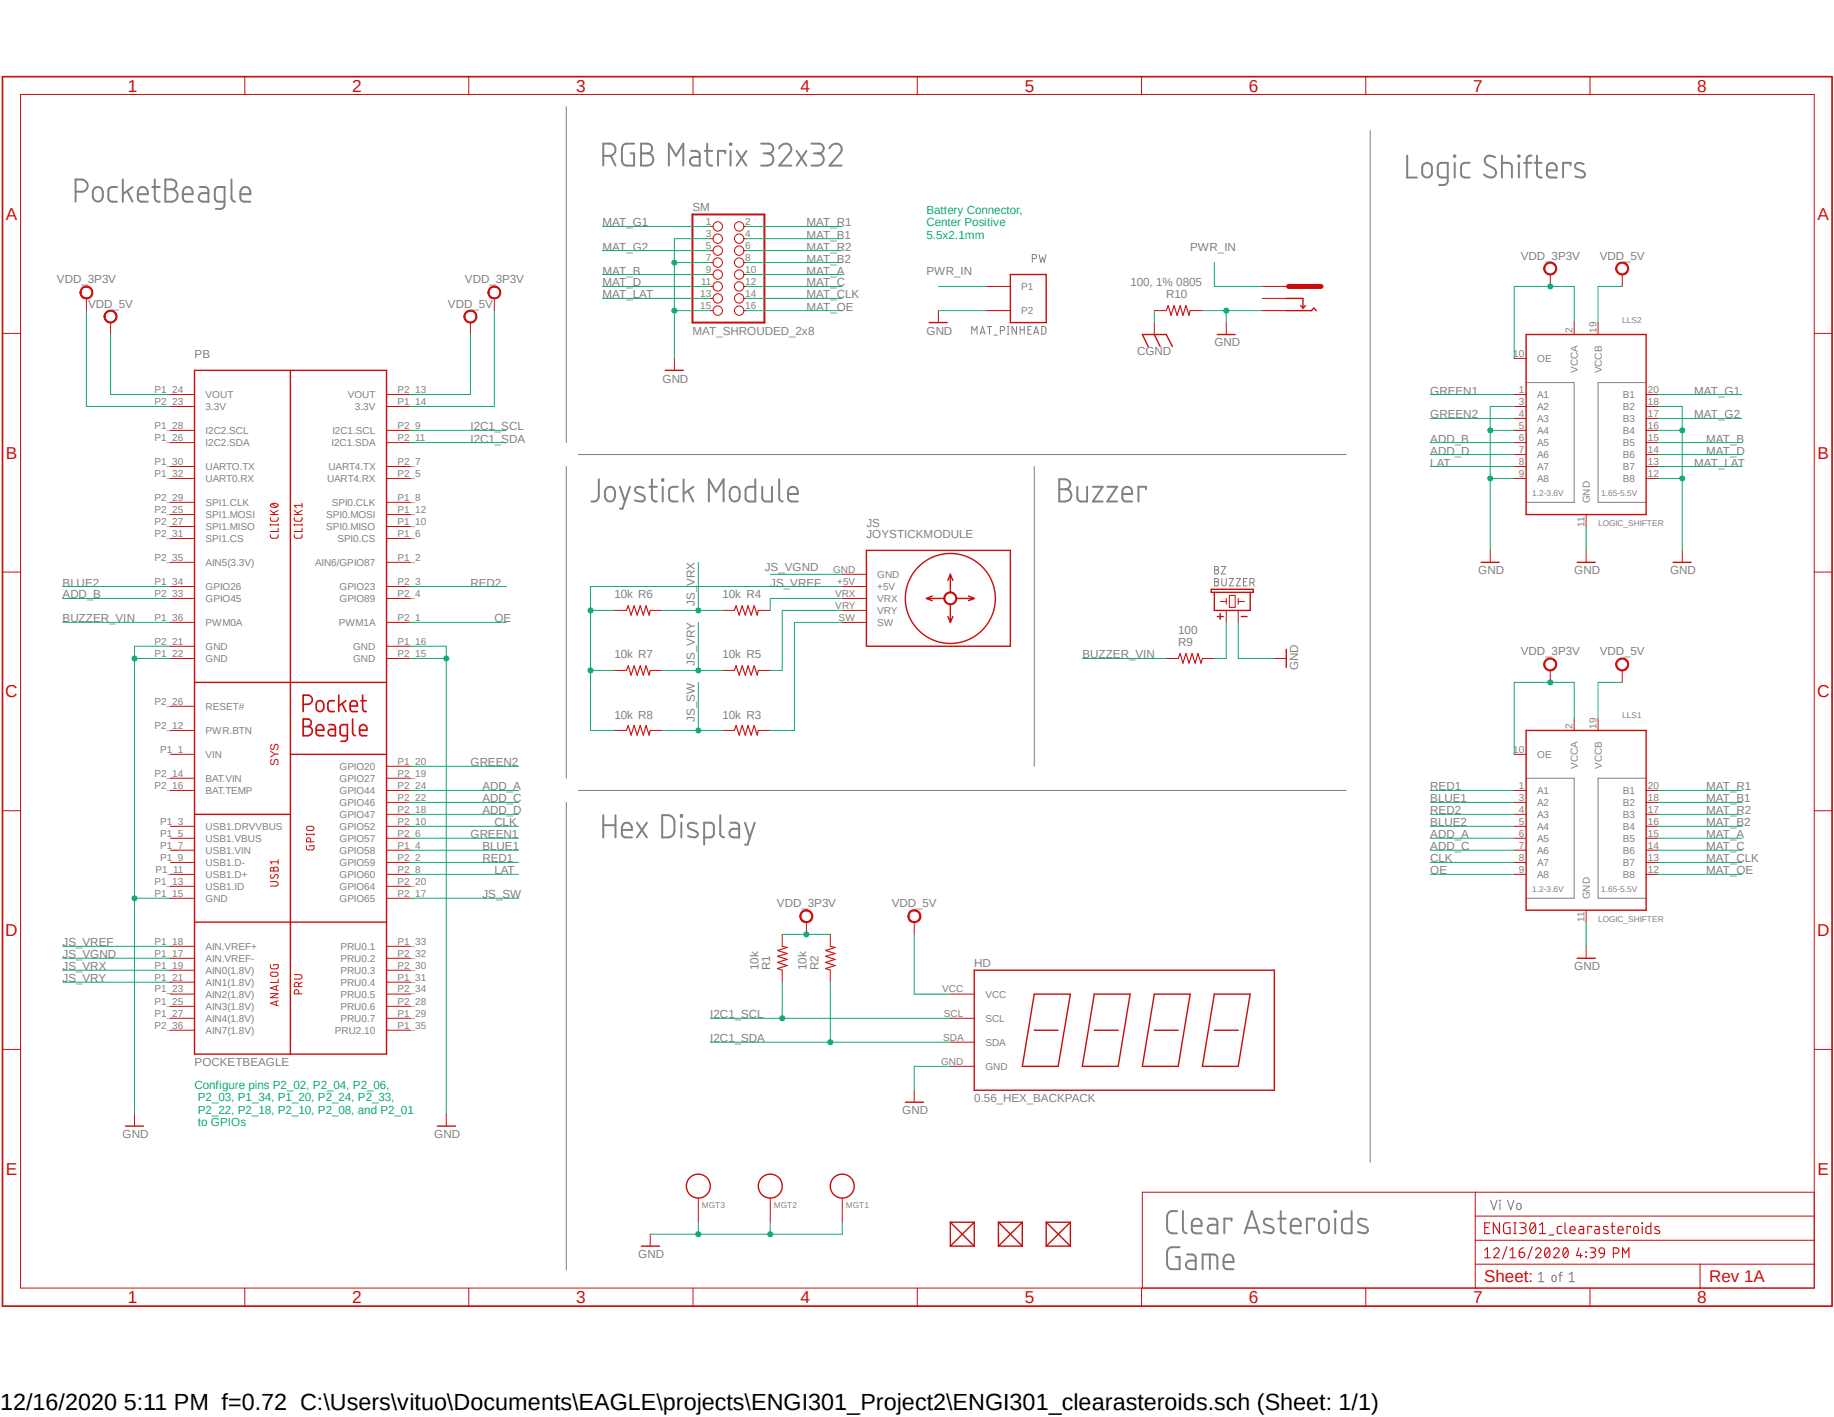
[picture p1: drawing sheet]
<svg xmlns="http://www.w3.org/2000/svg" width="279mm" height="216mm" viewBox="0 0 279 216" stroke-linecap="round" stroke-linejoin="round" font-family="sans-serif">
<defs><g id="words">
<text font-size="3.6" x="0" y="214.9">12/16/2020 5:11 PM f=0.72 C:\Users\vituo\Documents\EAGLE\projects\ENGI301_Project2\ENGI301_clearasteroids.sch (Sheet: 1/1)</text>
<g font-size="2.6" fill="#c90d0c">
<text x="19.5" y="14">1</text>
<text x="53.6" y="14">2</text>
<text x="87.8" y="14">3</text>
<text x="122" y="14">4</text>
<text x="156.1" y="14">5</text>
<text x="190.2" y="14">6</text>
<text x="224.4" y="14">7</text>
<text x="258.6" y="14">8</text>
<text x=".9" y="33.5">A</text>
<text x="276.9" y="33.5">A</text>
<text x=".9" y="69.9">B</text>
<text x="276.9" y="69.9">B</text>
<text x=".8" y="106.3">C</text>
<text x="276.8" y="106.3">C</text>
<text x=".8" y="142.7">D</text>
<text x="276.8" y="142.7">D</text>
<text x=".9" y="179">E</text>
<text x="276.9" y="179">E</text>
<text x="226.1" y="195.4">Sheet:</text>
<text x="260.4" y="195.4">Rev 1A</text>
<text x="19.5" y="198.6">1</text>
<text x="53.6" y="198.6">2</text>
<text x="87.8" y="198.6">3</text>
<text x="122" y="198.6">4</text>
<text x="156.1" y="198.6">5</text>
<text x="190.2" y="198.6">6</text>
<text x="224.4" y="198.6">7</text>
<text x="258.6" y="198.6">8</text>
</g>
<g font-size="1.8" fill="#808080">
<text x="91.8" y="34.5">MAT_G1</text>
<text x="105.5" y="32.2">SM</text>
<text x="122.9" y="34.5">MAT_R1</text>
<text x="91.8" y="38.2">MAT_G2</text>
<text x="91.8" y="41.8">MAT_B</text>
<text x="122.9" y="36.4">MAT_B1</text>
<text x="122.9" y="38.2">MAT_R2</text>
<text x="122.9" y="40">MAT_B2</text>
<text x="122.9" y="41.8">MAT_A</text>
<text x="141.1" y="41.8">PWR_IN</text>
<text x="181.3" y="38.2">PWR_IN</text>
<text x="231.7" y="39.5">VDD_3P3V</text>
<text x="243.7" y="39.5">VDD_5V</text>
<text x="8.7" y="43.2">VDD_3P3V</text>
<text x="13.4" y="46.9">VDD_5V</text>
<text x="68.2" y="46.9">VDD_5V</text>
<text x="70.8" y="43.2">VDD_3P3V</text>
<text x="91.8" y="43.6">MAT_D</text>
<text x="91.8" y="45.5">MAT_LAT</text>
<text x="122.9" y="43.6">MAT_C</text>
<text x="122.9" y="45.5">MAT_CLK</text>
<text x="122.9" y="47.3">MAT_OE</text>
<text x="172.2" y="43.6">100, 1% 0805</text>
<text x="177.7" y="45.5">R10</text>
<text x="105.5" y="51">MAT_SHROUDED_2x8</text>
<text x="141.1" y="51">GND</text>
<text x="185" y="52.8">GND</text>
<text x="29.6" y="54.6">PB</text>
<text x="100.9" y="58.3">GND</text>
<text x="173.2" y="54.1">CGND</text>
<text x="71.7" y="65.6">I2C1_SCL</text>
<text x="217.9" y="60.1">GREEN1</text>
<text x="217.9" y="63.8">GREEN2</text>
<text x="258.1" y="60.1">MAT_G1</text>
<text x="258.1" y="63.8">MAT_G2</text>
<text x="71.7" y="67.4">I2C1_SDA</text>
<text x="217.9" y="71.1">LAT</text>
<text x="217.9" y="69.3">ADD_D</text>
<text x="217.9" y="67.4">ADD_B</text>
<text x="258.1" y="71.1">MAT_LAT</text>
<text x="259.9" y="67.4">MAT_B</text>
<text x="259.9" y="69.3">MAT_D</text>
<text x="132" y="82">JOYSTICKMODULE</text>
<text x="132" y="80.2">JS</text>
<text x="9.5" y="89.4">BLUE2</text>
<text x="71.7" y="89.4">RED2</text>
<text x="116.5" y="87">JS_VGND</text>
<text x="117.3" y="89.4">JS_VREF</text>
<text x="225.2" y="87.5">GND</text>
<text x="239.8" y="87.5">GND</text>
<text x="254.4" y="87.5">GND</text>
<text x="9.5" y="94.8">BUZZER_VIN</text>
<text x="9.5" y="91.2">ADD_B</text>
<text x="75.3" y="94.8">OE</text>
<text x="93.6" y="91.2">10k R6</text>
<text x="105.8" y="92.3" transform="rotate(-90 105.8 92.3)">JS_VRX</text>
<text x="110.1" y="91.2">10k R4</text>
<text x="93.6" y="100.3">10k R7</text>
<text x="105.8" y="101.5" transform="rotate(-90 105.8 101.5)">JS_VRY</text>
<text x="110.1" y="100.3">10k R5</text>
<text x="164.9" y="100.3">BUZZER_VIN</text>
<text x="179.5" y="96.6">100</text>
<text x="179.5" y="98.5">R9</text>
<text x="231.7" y="99.9">VDD_3P3V</text>
<text x="243.7" y="99.9">VDD_5V</text>
<text x="197.8" y="102.2" transform="rotate(-90 197.8 102.2)">GND</text>
<text x="93.6" y="109.5">10k R8</text>
<text x="105.8" y="110" transform="rotate(-90 105.8 110)">JS_SW</text>
<text x="110.1" y="109.5">10k R3</text>
<text x="71.7" y="116.8">GREEN2</text>
<text x="73.5" y="124.1">ADD_D</text>
<text x="73.5" y="122.3">ADD_C</text>
<text x="73.5" y="120.4">ADD_A</text>
<text x="75.3" y="125.9">CLK</text>
<text x="217.9" y="120.4">RED1</text>
<text x="217.9" y="122.3">BLUE1</text>
<text x="217.9" y="125.9">BLUE2</text>
<text x="217.9" y="124.1">RED2</text>
<text x="259.9" y="120.4">MAT_R1</text>
<text x="259.9" y="122.3">MAT_B1</text>
<text x="259.9" y="124.1">MAT_R2</text>
<text x="259.9" y="125.9">MAT_B2</text>
<text x="71.7" y="127.7">GREEN1</text>
<text x="73.5" y="131.4">RED1</text>
<text x="73.5" y="129.5">BLUE1</text>
<text x="217.9" y="131.4">CLK</text>
<text x="217.9" y="129.5">ADD_C</text>
<text x="217.9" y="127.7">ADD_A</text>
<text x="259.9" y="127.7">MAT_A</text>
<text x="259.9" y="129.5">MAT_C</text>
<text x="259.9" y="131.4">MAT_CLK</text>
<text x="73.5" y="136.9">JS_SW</text>
<text x="75.3" y="133.2">LAT</text>
<text x="217.9" y="133.2">OE</text>
<text x="259.9" y="133.2">MAT_OE</text>
<text x="118.4" y="138.2">VDD_3P3V</text>
<text x="135.8" y="138.2">VDD_5V</text>
<text x="9.5" y="147.8">JS_VRX</text>
<text x="9.5" y="144.2">JS_VREF</text>
<text x="9.5" y="146">JS_VGND</text>
<text x="9.5" y="149.6">JS_VRY</text>
<text x="115.5" y="147.8" transform="rotate(-90 115.5 147.8)">10k</text>
<text x="117.3" y="147.8" transform="rotate(-90 117.3 147.8)">R1</text>
<text x="122.9" y="147.8" transform="rotate(-90 122.9 147.8)">10k</text>
<text x="124.7" y="147.8" transform="rotate(-90 124.7 147.8)">R2</text>
<text x="148.4" y="147.3">HD</text>
<text x="239.8" y="147.8">GND</text>
<text x="108.2" y="155.2">I2C1_SCL</text>
<text x="108.2" y="158.8">I2C1_SDA</text>
<text x="29.6" y="162.5">POCKETBEAGLE</text>
<text x="148.4" y="167.9">0.56_HEX_BACKPACK</text>
<text x="18.7" y="173.4">GND</text>
<text x="66.2" y="173.4">GND</text>
<text x="137.5" y="169.8">GND</text>
<text x="97.2" y="191.7">GND</text>
</g>
<g font-size="1.8" fill="#0dab76">
<text x="141.1" y="32.6">Battery Connector,</text>
<text x="141.1" y="34.5">Center Positive</text>
<text x="141.1" y="36.4">5.5x2.1mm</text>
<text x="29.6" y="165.9">Configure pins P2_02, P2_04, P2_06,</text>
<text x="30.1" y="167.8">P2_03, P1_34, P1_20, P2_24, P2_33,</text>
<text x="30.1" y="169.7">P2_22, P2_18, P2_10, P2_08, and P2_01</text>
<text x="30.1" y="171.6">to GPIOs</text>
</g>
<text font-size="1.8" fill="#c90d0c" x="42.4" y="116.8" transform="rotate(-90 42.4 116.8)">SYS</text>
<g font-size="1.5" fill="#808080">
<text x="107.5" y="34.2">1</text>
<text x="113.5" y="34.2">2</text>
<text x="107.5" y="36.1">3</text>
<text x="107.5" y="37.9">5</text>
<text x="107.5" y="39.8">7</text>
<text x="107.5" y="41.6">9</text>
<text x="113.5" y="36.1">4</text>
<text x="113.5" y="37.9">6</text>
<text x="113.5" y="39.8">8</text>
<text x="113.5" y="41.6">10</text>
<text x="106.7" y="45.2">13</text>
<text x="106.7" y="47.1">15</text>
<text x="106.8" y="43.4">11</text>
<text x="113.5" y="45.2">14</text>
<text x="113.5" y="47.1">16</text>
<text x="113.5" y="43.4">12</text>
<text x="155.6" y="44.2">P1</text>
<text x="155.6" y="47.9">P2</text>
<text x="239.6" y="50.7" transform="rotate(-90 239.6 50.7)">2</text>
<text x="243.2" y="50.7" transform="rotate(-90 243.2 50.7)">19</text>
<text x="23.5" y="59.9">P1_24</text>
<text x="60.5" y="59.9">P2_13</text>
<text x="230.5" y="54.4">10</text>
<text x="231.4" y="59.9">1</text>
<text x="234.2" y="55.2">OE</text>
<text x="240.4" y="56.9" transform="rotate(-90 240.4 56.9)">VCCA</text>
<text x="244" y="56.9" transform="rotate(-90 244 56.9)">VCCB</text>
<text x="251" y="59.9">20</text>
<text x="23.5" y="61.7">P2_23</text>
<text x="23.5" y="65.3">P1_28</text>
<text x="31.3" y="60.7">VOUT</text>
<text x="31.3" y="62.5">3.3V</text>
<text x="53" y="60.7">VOUT</text>
<text x="54.1" y="62.5">3.3V</text>
<text x="60.5" y="61.7">P1_14</text>
<text x="60.5" y="65.3">P2_9</text>
<text x="231.4" y="61.7">3</text>
<text x="231.4" y="63.5">4</text>
<text x="231.4" y="65.3">5</text>
<text x="234.2" y="60.7">A1</text>
<text x="234.2" y="62.5">A2</text>
<text x="234.2" y="64.3">A3</text>
<text x="247.2" y="60.7">B1</text>
<text x="247.2" y="62.5">B2</text>
<text x="247.2" y="64.3">B3</text>
<text x="251" y="61.7">18</text>
<text x="251" y="63.5">17</text>
<text x="251" y="65.3">16</text>
<text x="23.5" y="67.2">P1_26</text>
<text x="23.5" y="70.8">P1_30</text>
<text x="31.3" y="66.1">I2C2.SCL</text>
<text x="31.3" y="68">I2C2.SDA</text>
<text x="31.3" y="71.6">UARTO.TX</text>
<text x="50" y="71.6">UART4.TX</text>
<text x="50.5" y="68">I2C1.SDA</text>
<text x="50.6" y="66.1">I2C1.SCL</text>
<text x="60.5" y="67.2">P2_11</text>
<text x="60.5" y="70.8">P2_7</text>
<text x="231.4" y="67.2">6</text>
<text x="231.4" y="69">7</text>
<text x="231.4" y="70.8">8</text>
<text x="234.2" y="66.1">A4</text>
<text x="234.2" y="68">A5</text>
<text x="234.2" y="69.8">A6</text>
<text x="234.2" y="71.6">A7</text>
<text x="247.2" y="66.1">B4</text>
<text x="247.2" y="68">B5</text>
<text x="247.2" y="69.8">B6</text>
<text x="247.2" y="71.6">B7</text>
<text x="251" y="67.2">15</text>
<text x="251" y="69">14</text>
<text x="251" y="70.8">13</text>
<text x="23.5" y="72.6">P1_32</text>
<text x="23.5" y="76.3">P2_29</text>
<text x="31.3" y="73.4">UART0.RX</text>
<text x="31.3" y="77.1">SPI1.CLK</text>
<text x="49.8" y="73.4">UART4.RX</text>
<text x="50.5" y="77.1">SPI0.CLK</text>
<text x="60.5" y="72.6">P2_5</text>
<text x="60.5" y="76.3">P1_8</text>
<text x="231.4" y="72.6">9</text>
<text x="234.2" y="73.4">A8</text>
<text x="242.2" y="76.7" transform="rotate(-90 242.2 76.7)">GND</text>
<text x="247.2" y="73.4">B8</text>
<text x="251" y="72.6">12</text>
<text x="23.5" y="78.1">P2_25</text>
<text x="23.5" y="80">P2_27</text>
<text x="23.5" y="81.8">P2_31</text>
<text x="31.3" y="79">SPI1.MOSI</text>
<text x="31.3" y="80.8">SPI1.MISO</text>
<text x="31.3" y="82.6">SPI1.CS</text>
<text x="49.7" y="79">SPI0.MOSI</text>
<text x="49.7" y="80.8">SPI0.MISO</text>
<text x="51.4" y="82.6">SPI0.CS</text>
<text x="60.5" y="78.1">P1_12</text>
<text x="60.5" y="80">P1_10</text>
<text x="60.5" y="81.8">P1_6</text>
<text x="241.4" y="80.2" transform="rotate(-90 241.4 80.2)">11</text>
<text x="23.5" y="85.4">P2_35</text>
<text x="23.5" y="89.1">P1_34</text>
<text x="31.3" y="86.2">AIN5(3.3V)</text>
<text x="31.3" y="89.9">GPIO26</text>
<text x="48" y="86.2">AIN6/GPIO87</text>
<text x="51.7" y="89.9">GPIO23</text>
<text x="60.5" y="85.4">P1_2</text>
<text x="60.5" y="89.1">P2_3</text>
<text x="126.9" y="87.2">GND</text>
<text x="127.5" y="89.1">+5V</text>
<text x="133.6" y="88.1">GND</text>
<text x="133.6" y="89.9">+5V</text>
<text x="23.5" y="90.9">P2_33</text>
<text x="23.5" y="94.6">P1_36</text>
<text x="31.3" y="91.7">GPIO45</text>
<text x="31.3" y="95.4">PWM0A</text>
<text x="51.6" y="95.4">PWM1A</text>
<text x="51.7" y="91.7">GPIO89</text>
<text x="60.5" y="90.9">P2_4</text>
<text x="60.5" y="94.6">P2_1</text>
<text x="127.2" y="90.9">VRX</text>
<text x="127.3" y="92.8">VRY</text>
<text x="127.8" y="94.6">SW</text>
<text x="133.6" y="91.7">VRX</text>
<text x="133.6" y="93.6">VRY</text>
<text x="133.6" y="95.4">SW</text>
<text x="23.5" y="98.2">P2_21</text>
<text x="23.5" y="100.1">P1_22</text>
<text x="31.3" y="99">GND</text>
<text x="31.3" y="100.9">GND</text>
<text x="53.8" y="99.1">GND</text>
<text x="53.8" y="100.9">GND</text>
<text x="60.5" y="98.2">P1_16</text>
<text x="60.5" y="100.1">P2_15</text>
<text x="23.5" y="107.4">P2_26</text>
<text x="23.5" y="111">P2_12</text>
<text x="31.3" y="108.2">RESET#</text>
<text x="31.3" y="111.8">PWR.BTN</text>
<text x="239.6" y="111" transform="rotate(-90 239.6 111)">2</text>
<text x="243.2" y="111" transform="rotate(-90 243.2 111)">19</text>
<text x="23.5" y="118.3">P2_14</text>
<text x="24.4" y="114.7">P1_1</text>
<text x="31.3" y="115.5">VIN</text>
<text x="31.3" y="119.1">BAT.VIN</text>
<text x="51.7" y="119.1">GPIO27</text>
<text x="51.7" y="117.3">GPIO20</text>
<text x="60.5" y="118.3">P2_19</text>
<text x="60.5" y="116.5">P1_20</text>
<text x="230.5" y="114.7">10</text>
<text x="234.2" y="115.5">OE</text>
<text x="240.4" y="117.1" transform="rotate(-90 240.4 117.1)">VCCA</text>
<text x="244" y="117.2" transform="rotate(-90 244 117.2)">VCCB</text>
<text x="23.5" y="120.2">P2_16</text>
<text x="24.4" y="125.6">P1_3</text>
<text x="31.3" y="121">BAT.TEMP</text>
<text x="51.7" y="124.6">GPIO47</text>
<text x="51.7" y="122.8">GPIO46</text>
<text x="51.7" y="121">GPIO44</text>
<text x="60.5" y="125.6">P2_10</text>
<text x="60.5" y="123.8">P2_18</text>
<text x="60.5" y="122">P2_22</text>
<text x="60.5" y="120.2">P2_24</text>
<text x="231.4" y="120.2">1</text>
<text x="231.4" y="122">3</text>
<text x="231.4" y="123.8">4</text>
<text x="231.4" y="125.6">5</text>
<text x="234.2" y="121">A1</text>
<text x="234.2" y="122.8">A2</text>
<text x="234.2" y="124.6">A3</text>
<text x="247.2" y="121">B1</text>
<text x="247.2" y="122.8">B2</text>
<text x="247.2" y="124.6">B3</text>
<text x="251" y="120.2">20</text>
<text x="251" y="122">18</text>
<text x="251" y="123.8">17</text>
<text x="251" y="125.6">16</text>
<text x="24.4" y="127.5">P1_5</text>
<text x="24.4" y="131.1">P1_9</text>
<text x="24.4" y="129.3">P1_7</text>
<text x="31.3" y="126.4">USB1.DRVVBUS</text>
<text x="31.3" y="128.3">USB1.VBUS</text>
<text x="31.3" y="132">USB1.D-</text>
<text x="31.3" y="130.1">USB1.VIN</text>
<text x="51.7" y="132">GPIO59</text>
<text x="51.7" y="130.1">GPIO58</text>
<text x="51.7" y="128.3">GPIO57</text>
<text x="51.7" y="126.4">GPIO52</text>
<text x="60.5" y="131.1">P2_2</text>
<text x="60.5" y="129.3">P1_4</text>
<text x="60.5" y="127.5">P2_6</text>
<text x="231.4" y="127.5">6</text>
<text x="231.4" y="129.3">7</text>
<text x="231.4" y="131.1">8</text>
<text x="234.2" y="126.4">A4</text>
<text x="234.2" y="128.3">A5</text>
<text x="234.2" y="130.1">A6</text>
<text x="234.2" y="132">A7</text>
<text x="247.2" y="126.4">B4</text>
<text x="247.2" y="128.3">B5</text>
<text x="247.2" y="130.1">B6</text>
<text x="247.2" y="132">B7</text>
<text x="251" y="127.5">15</text>
<text x="251" y="129.3">14</text>
<text x="251" y="131.1">13</text>
<text x="23.5" y="134.8">P1_13</text>
<text x="23.5" y="136.6">P1_15</text>
<text x="23.7" y="133">P1_11</text>
<text x="31.3" y="133.8">USB1.D+</text>
<text x="31.3" y="135.6">USB1.ID</text>
<text x="31.3" y="137.4">GND</text>
<text x="51.7" y="137.4">GPIO65</text>
<text x="51.7" y="135.6">GPIO64</text>
<text x="51.7" y="133.8">GPIO60</text>
<text x="60.5" y="136.6">P2_17</text>
<text x="60.5" y="134.8">P2_20</text>
<text x="60.5" y="133">P2_8</text>
<text x="231.4" y="133">9</text>
<text x="234.2" y="133.8">A8</text>
<text x="242.2" y="137" transform="rotate(-90 242.2 137)">GND</text>
<text x="247.2" y="133.8">B8</text>
<text x="251" y="133">12</text>
<text x="23.5" y="143.9">P1_18</text>
<text x="60.5" y="143.9">P1_33</text>
<text x="241.4" y="140.5" transform="rotate(-90 241.4 140.5)">11</text>
<text x="23.5" y="145.8">P1_17</text>
<text x="23.5" y="147.6">P1_19</text>
<text x="23.5" y="149.4">P1_21</text>
<text x="31.3" y="144.7">AIN.VREF+</text>
<text x="31.3" y="146.6">AIN.VREF-</text>
<text x="31.3" y="148.4">AIN0(1.8V)</text>
<text x="51.9" y="144.7">PRU0.1</text>
<text x="51.9" y="146.6">PRU0.2</text>
<text x="51.9" y="148.4">PRU0.3</text>
<text x="60.5" y="145.8">P2_32</text>
<text x="60.5" y="147.6">P2_30</text>
<text x="60.5" y="149.4">P1_31</text>
<text x="23.5" y="151.2">P1_23</text>
<text x="23.5" y="153.1">P1_25</text>
<text x="23.5" y="154.9">P1_27</text>
<text x="31.3" y="152">AIN2(1.8V)</text>
<text x="31.3" y="153.9">AIN3(1.8V)</text>
<text x="31.3" y="155.7">AIN4(1.8V)</text>
<text x="31.3" y="150.2">AIN1(1.8V)</text>
<text x="51.9" y="150.2">PRU0.4</text>
<text x="51.9" y="152.1">PRU0.5</text>
<text x="51.9" y="153.9">PRU0.6</text>
<text x="51.9" y="155.7">PRU0.7</text>
<text x="60.5" y="151.2">P2_34</text>
<text x="60.5" y="153.1">P2_28</text>
<text x="60.5" y="154.9">P1_29</text>
<text x="143.6" y="151.2">VCC</text>
<text x="143.8" y="154.9">SCL</text>
<text x="150.1" y="155.7">SCL</text>
<text x="150.1" y="152">VCC</text>
<text x="23.5" y="156.7">P2_36</text>
<text x="31.3" y="157.5">AIN7(1.8V)</text>
<text x="51" y="157.5">PRU2.10</text>
<text x="60.5" y="156.7">P1_35</text>
<text x="143.7" y="158.5">SDA</text>
<text x="150.1" y="159.3">SDA</text>
<text x="143.4" y="162.2">GND</text>
<text x="150.1" y="163">GND</text>
</g>
<g font-size="1.3" fill="#808080">
<text x="247.1" y="49.1">LLS2</text>
<text x="233.4" y="75.6">1.2-3.6V</text>
<text x="243.9" y="75.6">1.65-5.5V</text>
<text x="243.5" y="80.2">LOGIC_SHIFTER</text>
<text x="247.1" y="109.5">LLS1</text>
<text x="233.4" y="136">1.2-3.6V</text>
<text x="243.9" y="136">1.65-5.5V</text>
<text x="243.5" y="140.5">LOGIC_SHIFTER</text>
<text x="106.9" y="184">MGT3</text>
<text x="117.9" y="184">MGT2</text>
<text x="128.9" y="184">MGT1</text>
</g>
</g></defs>
<path d="M0 11.4l279.4 188M279.4 11.4l-279.4 188" fill="none" stroke="#fff" stroke-width=".15"/>
<g fill="none" stroke="#808080" stroke-width=".15">
<path d="M86.3 16.3v51.1M208.7 19.9v157.2M157.3 39.4l.6-.1a.34 .34 0 0 0-.3-.5h-.3v1.2M158.3 38.8l.3 1.2 .2-.8 .3 .8 .2-1.2M148 50.9v-1.2l.5 .7 .3-.7v1.2M149.3 50.9l.4-1.2 .4 1.2M149.4 50.6h.6M150.4 49.7h.6M150.7 49.7v1.2M151.4 51.1h.5M152.4 50.4l.5-.1a.31 .31 0 0 0 .2-.3 .31 .31 0 0 0-.4-.3h-.3v1.2M153.5 49.7h.2"/>
<path d="M153.5 50.9h.2M153.6 49.7v1.2M154.9 49.7v1.2l-.7-1.2v1.2M155.4 49.7v1.2M155.4 50.2h.6M156 49.7v1.2M156.6 50.2h.4M157.1 49.7h-.5v1.2h.5M157.5 50.9l.4-1.2 .3 1.2M157.6 50.6h.6M158.7 49.7l.5 .1a.89 .89 0 0 1 .1 1l-.1 .1h-.5zM232.5 58.3h7.3v18.2h-7.3"/>
<path d="M250.8 58.3h-7.3v18.2h7.3M86.3 71.1v47.5M88.1 69.3h117M157.6 71.1v45.7M185 88.1h.4l.2 .2v.2l-.2 .1a.32 .32 0 0 1 .3 .4 .32 .32 0 0 1-.3 .3h-.4zM185 86.3h.4l.2 .2v.2l-.2 .1a.32 .32 0 0 1 .3 .3 .32 .32 0 0 1-.3 .4h-.4zM185 88.6h.4M185 86.8h.4M186.1 86.3h.6l-.6 1.2h.6M186.1 88.1v.9a.34 .34 0 0 0 .4 .3 .34 .34 0 0 0 .3-.3v-.9M187.3 88.1h.6l-.6 1.2h.6M188.3 88.1h.7l-.7 1.2h.7"/>
<path d="M189.4 88.6h.4M190 88.1h-.6v1.2h.6M190.4 88.8h.4a.32 .32 0 0 0 .3-.3 .32 .32 0 0 0-.3-.4h-.4v1.2M190.8 88.8l.3 .5M232.5 118.6h7.3v18.3h-7.3M250.8 118.6h-7.3v18.3h7.3M86.3 122.3v71.2M88.1 120.4h117"/>
</g>
<g fill="none" stroke="#808080" stroke-width=".3">
<path d="M11.5 29.2h.9a.93 .93 0 0 0 1-.9 .93 .93 0 0 0-1-1h-.9v3.4M14.4 28.7a.74 .74 0 0 1 .8-.2 .74 .74 0 0 1 .5 .7v.8a.76 .76 0 0 1-.8 .7 .76 .76 0 0 1-.8-.7v-.8zM17.8 28.5h-.7a.58 .58 0 0 0-.6 .5v1.1a.58 .58 0 0 0 .6 .6h.7M18.7 27.3v3.4M19.4 29.1l.8 1.6M20.2 28.5l-1.5 1.1M21 29.6h1.5a.79 .79 0 0 0-.5-1.1 .79 .79 0 0 0-1 .7v.9a.58 .58 0 0 0 .6 .6h.9M23.2 28.5h1.1M23.6 27.3v2.8a.61 .61 0 0 0 .7 .6M25.2 27.3h.9a.74 .74 0 0 1 .8 .8 .74 .74 0 0 1-.8 .7 .95 .95 0 0 1 1 1 .95 .95 0 0 1-1 .9h-.9zM25.2 28.8h.9M27.9 29.6h1.4a.8 .8 0 0 0-.2-1 .8 .8 0 0 0-1 .1 1.88 1.88 0 0 0-.1 1.9l.4 .1h.9"/>
<path d="M30.4 28.5h.8a.58 .58 0 0 1 .5 .5v1.7h-.8a.66 .66 0 0 1-.6-.6 .66 .66 0 0 1 .6-.7h.8M34.2 30.7h-.9a.58 .58 0 0 1-.6-.6v-1.1a.58 .58 0 0 1 .6-.5h.9v2.8l-.3 .4-1 .1M35.3 27.3v2.8a.58 .58 0 0 0 .5 .6M36.6 29.6h1.5a.79 .79 0 0 0-.5-1.1 .79 .79 0 0 0-1 .7v.9a.58 .58 0 0 0 .6 .6h.9M91.9 23.7h.9a.93 .93 0 0 0 1-.9 .93 .93 0 0 0-1-.9h-.9v3.3M93 23.7l.8 1.5M96.6 21.9h-1.1a.72 .72 0 0 0-.8 .7v1.9a.73 .73 0 0 0 .8 .7h1.1v-1.8h-.5M97.7 21.9h.9a.74 .74 0 0 1 .8 .7 .74 .74 0 0 1-.8 .8 .93 .93 0 0 1 .9 .9 .93 .93 0 0 1-.9 .9h-.9zM97.7 23.4h.9M101.9 25.2v-3.3l1.1 1.8 1.1-1.8v3.3M105.3 23h.7a.58 .58 0 0 1 .6 .5v1.7h-.9a.66 .66 0 0 1-.6-.6 .66 .66 0 0 1 .6-.7h.9M107.4 23h1.1"/>
<path d="M107.7 21.9v2.8a.61 .61 0 0 0 .8 .5M110.5 23.4v-.4h-1.1v2.2M111.2 21.9h.2v.2h-.2zM111.3 23v2.2M112.2 23l1.5 2.2M113.7 23l-1.5 2.2M116 21.9h1.1a.74 .74 0 0 1 .7 .7 .74 .74 0 0 1-.7 .8h-.8M116.9 23.4a.93 .93 0 0 1 .9 .9 .93 .93 0 0 1-.9 .9h-.9M118.7 22.6a.95 .95 0 0 1 1-.7 .95 .95 0 0 1 .9 .8l-.3 .7-1.6 1.8h1.9M121.4 23l1.5 2.2M122.9 23l-1.5 2.2M123.6 21.9h1.2a.74 .74 0 0 1 .7 .7 .74 .74 0 0 1-.7 .8h-.8"/>
<path d="M124.5 23.4a.93 .93 0 0 1 1 .9 .93 .93 0 0 1-1 .9h-.9M126.4 22.6a.94 .94 0 0 1 1.1-.7 .94 .94 0 0 1 .7 1.2l-1.8 2.1h1.8M214.4 23.7v3.4h1.5M216.9 25a.77 .77 0 0 1 .8-.1 .77 .77 0 0 1 .4 .7v.7a.74 .74 0 0 1-.7 .8 .74 .74 0 0 1-.7-.8v-1zM220.6 27.1h-1a.58 .58 0 0 1-.6-.6v-1.1a.58 .58 0 0 1 .6-.6h1v2.8l-.1 .3-.2 .2-1.1 .1M221.5 23.7h.2v.2h-.2zM221.6 24.8v2.3M223.9 24.8h-.7a.58 .58 0 0 0-.6 .6v1.1a.58 .58 0 0 0 .6 .6h.7M227.8 24a.99 .99 0 0 0-1.6 .2 .8 .8 0 0 0 .3 .9l1.1 .6a.79 .79 0 0 1 .2 1 .79 .79 0 0 1-1 .3l-.7-.4M228.8 24.8h.9a.58 .58 0 0 1 .6 .6v1.7M228.8 23.7v3.4M231.3 23.7h.2v.2h-.2z"/>
<path d="M231.4 24.8v2.3M232.2 24.8h1.1M233.3 23.7a.59 .59 0 0 0-.7 .6v2.8M233.8 24.8h1.1M234.1 23.7v2.8a.6 .6 0 0 0 .8 .6M235.7 26h1.5a.78 .78 0 0 0-.6-1.1 .78 .78 0 0 0-.9 .7v.9a.58 .58 0 0 0 .5 .6h1M239.3 25.2v-.4h-1.2v2.3M241.3 25a.77 .77 0 0 0-1.4 .4l.1 .2 1.2 .5a.48 .48 0 0 1 .3 .6 .48 .48 0 0 1-.5 .4l-1-.2M91.2 73v2.6a.87 .87 0 0 1-1.1 .8M92.4 74.4a.74 .74 0 0 1 .8-.2 .74 .74 0 0 1 .5 .7 1.25 1.25 0 0 1-.5 1.5 .76 .76 0 0 1-1-.8v-.7zM94.4 74.2l.8 2.2M96 74.2l-1.2 3.3h-.4"/>
<path d="M98 74.3a.95 .95 0 0 0-1.2 .1v.5l1.2 .6a.48 .48 0 0 1 .2 .5 .48 .48 0 0 1-.4 .4l-1.1-.2M98.9 74.2h1.2M99.3 73v2.9a.61 .61 0 0 0 .8 .5M100.9 73h.1v.2h-.1zM101 74.2v2.2M103.3 74.2h-.8a.58 .58 0 0 0-.6 .5v1.2a.58 .58 0 0 0 .6 .5h.8M104.1 73v3.4M104.8 74.8l.8 1.6M105.6 74.2l-1.5 1.1M108 76.4v-3.4l1.1 1.9 1.1-1.9v3.4M111.4 74.4a.74 .74 0 0 1 .8-.2 .74 .74 0 0 1 .5 .7 1.25 1.25 0 0 1-.5 1.5 .76 .76 0 0 1-1-.8v-.7zM115.1 73v3.4h-1a.58 .58 0 0 1-.5-.5v-1.2a.58 .58 0 0 1 .5-.5h1"/>
<path d="M116.1 74.2v1.7a.58 .58 0 0 0 .6 .5h.9v-2.2M118.7 73v2.9a.58 .58 0 0 0 .6 .5M120.1 75.3h1.4a.78 .78 0 0 0-.5-1.1 .78 .78 0 0 0-.9 .7v1a.58 .58 0 0 0 .5 .5h.9M161.4 73h.9a.76 .76 0 0 1 .8 .8 .76 .76 0 0 1-.8 .7 .93 .93 0 0 1 .9 1 .93 .93 0 0 1-.9 .9h-.9zM161.4 74.5h.9M164.1 74.2v1.7a.58 .58 0 0 0 .6 .5h.9v-2.2M166.5 74.2h1.5l-1.5 2.2h1.5M168.7 74.2h1.5l-1.5 2.2h1.5M171 75.3h1.5a.78 .78 0 0 0-.6-1.1 .78 .78 0 0 0-.9 .7v1a.58 .58 0 0 0 .5 .5h1M174.6 74.5v-.3h-1.2v2.2M91.9 124.2v3.4M91.9 125.7h1.9"/>
<path d="M93.8 124.2v3.4M94.7 126.4h1.6a.79 .79 0 0 0-.6-1 .79 .79 0 0 0-1 .7v.9a.58 .58 0 0 0 .6 .6h1M97 125.3l1.6 2.3M98.6 125.3l-1.6 2.3M100.9 124.2h.9a1.03 1.03 0 0 1 .9 .9v1.6a1.03 1.03 0 0 1-.9 .9h-.9zM103.7 124.2h.2v.2h-.2zM103.8 125.3v2.3M106.1 125.5a1.02 1.02 0 0 0-1.3 .1l.1 .5 1.3 .7 .1 .2v.3a1.06 1.06 0 0 1-1.5 .1M107.3 127.6h.9a.58 .58 0 0 0 .6-.6v-1.1a.58 .58 0 0 0-.6-.6h-.9v3.4M109.7 124.2v2.8a.58 .58 0 0 0 .6 .6M111.3 125.3h.8a.58 .58 0 0 1 .5 .6v1.7h-.8a.66 .66 0 0 1-.7-.7 .66 .66 0 0 1 .7-.6h.8M113.5 125.3l.7 2.3"/>
<path d="M115 125.3l-1.1 3.4h-.4M179.3 184.5h-.7a.8 .8 0 0 0-.8 .8v1.9a.9 .9 0 0 0 .8 .7h.7M179.7 190h-1.1a.8 .8 0 0 0-.8 .8v1.8a.8 .8 0 0 0 .8 .8h1.1v-1.9h-.6M180.2 184.5v2.8a.58 .58 0 0 0 .6 .6M180.8 191.1h.8a.58 .58 0 0 1 .6 .6v1.7h-.9a.66 .66 0 0 1-.6-.7 .66 .66 0 0 1 .6-.6h.9M181.6 186.8h1.4a.78 .78 0 0 0-.5-1.1 .78 .78 0 0 0-.9 .7v.9a.58 .58 0 0 0 .5 .6h.9M183.2 193.4v-2.3h1.7a.58 .58 0 0 1 .6 .6v1.7M184.1 185.7h.8a.52 .52 0 0 1 .6 .5v1.7h-.9a.66 .66 0 0 1-.6-.6 .66 .66 0 0 1 .6-.7h.9M184.3 191.1v2.3M186.4 192.3h1.5a.81 .81 0 0 0-.2-1 .81 .81 0 0 0-1.1 0 1.75 1.75 0 0 0 0 1.9l.4 .2h.9M187.6 186v-.3h-1.1v2.2M189.6 187.9l1.1-3.4 1.2 3.4"/>
<path d="M189.9 187.1h1.7M193.8 185.8a.95 .95 0 0 0-1.2 .1v.5l1.2 .5 .2 .2 .1 .3-.1 .2-.5 .3-1-.2M194.7 185.7h1.2M195.1 184.5v2.8a.61 .61 0 0 0 .8 .6M196.6 186.8h1.6a.79 .79 0 0 0-.6-1.1 .79 .79 0 0 0-1 .7v.9a.58 .58 0 0 0 .6 .6h1M200.2 186v-.3h-1.1v2.2M201.2 185.9a.74 .74 0 0 1 .8-.2 .74 .74 0 0 1 .4 .7v.8a.74 .74 0 0 1-.7 .7 .74 .74 0 0 1-.7-.7v-1.1zM203.3 184.5h.2v.2h-.2zM203.4 185.7v2.2M205.9 184.5v3.4h-.9a.58 .58 0 0 1-.6-.6v-1.1a.51 .51 0 0 1 .6-.5h.9M208.2 185.8a.95 .95 0 0 0-1.3 .1l.1 .5 1.1 .5 .2 .2 .1 .3v.2l-.5 .3-1-.2"/>
</g>
<path d="M227.1 182.9l.5 1.4 .4-1.4M228.5 182.9l.1 .1zM228.5 183.3v1M229.7 182.9l.5 1.4 .4-1.4M231.1 183.5a.34 .34 0 0 1 .4-.1 .34 .34 0 0 1 .2 .3v.3a.34 .34 0 0 1-.3 .3 .34 .34 0 0 1-.3-.3zM234.4 194.2l.4-.4v1.5M234.4 195.3h.8M236.5 194.5a.31 .31 0 0 1 .3-.2 .31 .31 0 0 1 .3 .3v.4a.32 .32 0 0 1-.4 .3 .32 .32 0 0 1-.3-.3zM237.5 194.3h.5M238 193.8l-.2 .1-.1 .2v1.2M239.1 195.3h.8M239.1 194.2l.4-.4v1.5" fill="none" stroke="#808080" stroke-width=".17"/>
<g fill="none" stroke="#c90d0c" stroke-width=".15">
<path d="M3.1 14.4h273.3v181.9h-273.3zM37.3 11.7v2.7M71.4 11.7v2.7M105.6 11.7v2.7M139.7 11.7v2.7M173.9 11.7v2.7M208.1 11.7v2.7M242.2 11.7v2.7M.4 50.8h2.7M102.7 54.6v1.8M192.3 43.6h3.7M192.3 47.3h3.7"/>
<path d="M192.3 45.5h3.7M230.7 54.6h1.8M239.8 49.1v1.9M243.5 49.1v1.9M276.4 50.8h2.7M230.7 60.1h1.8M230.7 61.9h1.8M230.7 63.8h1.8M230.7 65.6h1.8M230.7 67.4h1.8M230.7 69.3h1.8M230.7 71.1h1.8"/>
<path d="M230.7 72.9h1.8M241.6 78.4v1.8M250.8 60.1h1.8M250.8 61.9h1.8M250.8 63.8h1.8M250.8 65.6h1.8M250.8 67.4h1.8M250.8 69.3h1.8M250.8 71.1h1.8M250.8 72.9h1.8M.4 87.2h2.7M185.9 91.7h.9"/>
<path d="M186.8 91.2v.9M186.8 93v1.8M187.3 90.7h.9v1.8h-.9zM188.6 91.7h1M188.6 91.2v.9M188.6 93v1.8M241.6 83.9v1.8M276.4 87.2h2.7M.4 123.5h2.7M276.4 123.5h2.7M.4 159.9h2.7M144.8 158.8h3.6"/>
<path d="M144.8 155.2h3.6M144.8 151.5h3.6M276.4 159.9h2.7M144.8 162.5h3.6M37.3 196.3v2.7M71.4 196.3v2.7M105.6 196.3v2.7M139.7 196.3v2.7M173.9 196.3v2.7M208.1 196.3v2.7M224.7 192.6h51.7M224.7 181.7v14.6"/>
<path d="M224.7 189h51.7M224.7 185.3h51.7M242.2 196.3v2.7M259 192.6v3.7M276.4 181.7h-102.4v14.6"/>
</g>
<path d="M.4 11.7h278.7v187.3h-278.7z" fill="none" stroke="#c90d0c" stroke-width=".25"/>
<g fill="none" stroke="#c90d0c" stroke-width=".17">
<path d="M226.2 187h.5M226.2 190.5l.4-.4v1.5M226.2 191.6h.8M226.9 186.3h-.7v1.7h.7M227.5 190.5a.42 .42 0 0 1 .6-.4 .42 .42 0 0 1 .2 .7l-.8 .8h.9M228.4 186.3v1.7l-.9-1.7v1.7M229.6 189.9l-.7 1.9M230 186.3l-.7 .1-.2 .2v1l.2 .3 .7 .1v-1h-.3M230 191.6h.9M230 190.5l.5-.4v1.5M230.6 188h.4M230.6 186.3h.4"/>
<path d="M230.8 186.3v1.7M231.4 190.8h.5a.42 .42 0 0 1 .4 .5 .42 .42 0 0 1-.5 .3 .42 .42 0 0 1-.4-.4zM231.5 186.3l.8 .1 .2 .2-.2 .4h-.6M232 187a.47 .47 0 0 1 .5 .5 .47 .47 0 0 1-.5 .5h-.5M232.1 190.1a.73 .73 0 0 0-.7 .7M233.3 186.4l.2-.1a.65 .65 0 0 1 .5 .8 .66 .66 0 0 1-.5 .9 .66 .66 0 0 1-.5-.9zM233.4 189.9l-.7 1.9M233.9 186.6l-.8 1M233.9 190.5a.42 .42 0 0 1 .6-.4 .42 .42 0 0 1 .2 .7l-.8 .8h.9M234.5 188h1M234.5 186.6l.5-.3v1.7M235.5 190.2l.2-.1a.79 .79 0 0 1 .4 1.1l-.2 .4h-.2a.96 .96 0 0 1-.2-1.4z"/>
<path d="M236 188.2h.7M236.1 190.5l-.7 .8M236.7 190.5a.42 .42 0 0 1 .6-.4 .42 .42 0 0 1 .1 .7l-.7 .8h.8M237.9 186.9h-.5l-.2 .2 .1 .7 .6 .2M238.3 190.2l.2-.1a.9 .9 0 0 1 0 1.5 1 1 0 0 1-.2-1.4zM238.4 186.3v1.4l.3 .3M238.8 190.5l-.6 .8M239.2 187.4h.7a.4 .4 0 0 0-.2-.5 .4 .4 0 0 0-.5 .3v.6l.3 .2h.4M240.5 190.1l-.3 1.2h.8M240.6 186.9h.5l.2 .2v.9h-.5a.32 .32 0 0 1-.3-.4 .32 .32 0 0 1 .3-.3h.5M240.8 191v.6M241.6 190.8h.1z"/>
<path d="M241.6 191.4l.1 .1zM242.2 190.1h.5a.34 .34 0 0 1 .4 .4 .34 .34 0 0 1-.4 .3h-.3M242.5 187v-.1h-.6v1.1M242.7 190.8a.42 .42 0 0 1 .4 .4 .42 .42 0 0 1-.4 .4h-.5M243 186.9l.6 .1v1h-.4a.32 .32 0 0 1-.3-.4 .32 .32 0 0 1 .3-.3h.4M243.8 190.2a.42 .42 0 0 1 .6 .3v.5l-.6-.1a.47 .47 0 0 1 0-.7zM244.4 191a.65 .65 0 0 1-.6 .6M244.9 186.9a.42 .42 0 0 0-.6 .1v.2l.6 .3 .1 .3a.56 .56 0 0 1-.7 .1M245.4 186.9h.6M245.6 186.3v1.4l.1 .1 .3 .2M245.8 191h.4a.42 .42 0 0 0 .4-.5 .42 .42 0 0 0-.4-.4h-.4v1.5M246.5 187.4h.8a.41 .41 0 0 0-.2-.5 .41 .41 0 0 0-.6 .1v.8l.3 .2h.5"/>
<path d="M247.2 191.6v-1.5l.4 .9 .6-.9v1.5M248.4 187v-.1h-.5v1.1M248.9 187a.37 .37 0 0 1 .4-.1 .37 .37 0 0 1 .3 .3v.6a.37 .37 0 0 1-.5 .1 .37 .37 0 0 1-.2-.3zM250.1 186.3l.1 .1zM250.2 186.9v1.1M251.5 186.3v1.7l-.6-.1-.2-.2 .1-.7 .2-.1h.5M252.8 186.9a.48 .48 0 0 0-.7 .1l.2 .3 .4 .2 .2 .3a.52 .52 0 0 1-.8 .1"/>
</g>
<g fill="none" stroke="#c90d0c" stroke-width=".21">
<path d="M101.3 56.4h2.8M196 45.5h2.5v1.4M196 47.3h3.8l.4-.4 .3 .4M198.2 46.6l.3 .3M198.9 46.6l-.4 .3M232.5 51h18.3v27.4h-18.3zM184.5 89.8h6.4v.5h-6.4zM185 90.3v2.7h5.5v-2.7M185.5 93.9h.9M185.9 93.5v.9M189.1 93.9h.9M240.3 85.7h2.7"/>
<path d="M148.4 147.8h45.7v18.3h-45.7zM157.6 151.5h5.5l-1.9 11h-5.5zM157.6 157h3.6M166.7 151.5h5.5l-1.9 11h-5.4zM166.7 157h3.6M175.9 151.5h5.4l-1.8 11h-5.5zM175.9 157h3.6M185 151.5h5.5l-1.9 11h-5.4zM185 157h3.6"/>
</g>
<path d="M196.3 43.6h5" fill="none" stroke="#c90d0c" stroke-width=".76"/>
<path d="M246.5 40.2a1 1 0 0 1 1.5 .3 1 1 0 0 1-.6 1.4 1 1 0 0 1-1.3-1h.2a.82 .82 0 0 1 1-.8 .82 .82 0 0 1 .5 1.1 .82 .82 0 0 1-1.2 .3l-.3-.6h-.2l.1-.4z" fill-rule="evenodd" fill="#c90d0c"/>
<path d="M246.5 40.2a1 1 0 0 1 1.5 .3 1 1 0 0 1-.6 1.4 1 1 0 0 1-1.3-1h.2a.82 .82 0 0 1 1-.8 .82 .82 0 0 1 .5 1.1 .82 .82 0 0 1-1.2 .3l-.3-.6h-.2l.1-.4zM247.1 41.8v1.8" fill="none" stroke="#c90d0c" stroke-width=".15"/>
<path d="M235.5 40.2a1 1 0 0 1 1.6 .3 1 1 0 0 1-.7 1.4 1 1 0 0 1-1.2-1h.1a.82 .82 0 0 1 1-.8 .82 .82 0 0 1 .6 1.1 .82 .82 0 0 1-1.3 .3l-.3-.6h-.1v-.4z" fill-rule="evenodd" fill="#c90d0c"/>
<g fill="none" stroke="#c90d0c" stroke-width=".15">
<path d="M235.5 40.2a1 1 0 0 1 1.6 .3 1 1 0 0 1-.7 1.4 1 1 0 0 1-1.2-1h.1a.82 .82 0 0 1 1-.8 .82 .82 0 0 1 .6 1.1 .82 .82 0 0 1-1.3 .3l-.3-.6h-.1v-.4zM236.2 41.8v1.8M230.7 114.9h1.8M239.8 109.5v1.8M243.5 109.5v1.8M230.7 120.4h1.8M230.7 122.3h1.8M230.7 124.1h1.8M230.7 125.9h1.8M230.7 127.7h1.8M230.7 129.5h1.8M230.7 131.4h1.8"/>
<path d="M230.7 133.2h1.8M241.6 138.7v1.8M250.8 120.4h1.8M250.8 122.3h1.8M250.8 124.1h1.8M250.8 125.9h1.8M250.8 127.7h1.8M250.8 129.5h1.8M250.8 131.4h1.8M250.8 133.2h1.8M241.6 144.2v1.8"/>
</g>
<path d="M232.5 111.3h18.3v27.4h-18.3zM240.3 146h2.7" fill="none" stroke="#c90d0c" stroke-width=".21"/>
<path d="M246.5 100.5a1 1 0 0 1 1.5 .3 1 1 0 0 1-.7 1.4 1 1 0 0 1-1.2-1h.2a.83 .83 0 0 1 1.1-.8 .83 .83 0 0 1 .3 1.3 .83 .83 0 0 1-1.3-.1l-.1-.4h-.2l.1-.4z" fill-rule="evenodd" fill="#c90d0c"/>
<path d="M246.5 100.5a1 1 0 0 1 1.5 .3 1 1 0 0 1-.7 1.4 1 1 0 0 1-1.2-1h.2a.83 .83 0 0 1 1.1-.8 .83 .83 0 0 1 .3 1.3 .83 .83 0 0 1-1.3-.1l-.1-.4h-.2l.1-.4zM247.1 102.2v1.8" fill="none" stroke="#c90d0c" stroke-width=".15"/>
<path d="M235.5 100.5a1 1 0 0 1 1.6 .3 1 1 0 0 1-.7 1.4 1 1 0 0 1-1.2-1h.1a.83 .83 0 0 1 1.1-.8 .83 .83 0 0 1 .4 1.3 .83 .83 0 0 1-1.4-.1l-.1-.4h-.1v-.4z" fill-rule="evenodd" fill="#c90d0c"/>
<path d="M194.1 100.3h1.9M235.5 100.5a1 1 0 0 1 1.6 .3 1 1 0 0 1-.7 1.4 1 1 0 0 1-1.2-1h.1a.83 .83 0 0 1 1.1-.8 .83 .83 0 0 1 .4 1.3 .83 .83 0 0 1-1.4-.1l-.1-.4h-.1v-.4zM236.2 102.2v1.8M139.3 166.1v1.8" fill="none" stroke="#c90d0c" stroke-width=".15"/>
<path d="M196 98.9v2.8M137.9 167.9h2.8" fill="none" stroke="#c90d0c" stroke-width=".21"/>
<path d="M122.2 138.9a1.01 1.01 0 0 1 1.5 .2 1.01 1.01 0 0 1-.6 1.5 1.01 1.01 0 0 1-1.3-1h.2a.83 .83 0 0 1 1.1-.8 .83 .83 0 0 1 .4 1.3 .83 .83 0 0 1-1.4-.1l-.1-.4h-.2l.1-.4z" fill-rule="evenodd" fill="#c90d0c"/>
<path d="M122.2 138.9a1.01 1.01 0 0 1 1.5 .2 1.01 1.01 0 0 1-.6 1.5 1.01 1.01 0 0 1-1.3-1h.2a.83 .83 0 0 1 1.1-.8 .83 .83 0 0 1 .4 1.3 .83 .83 0 0 1-1.4-.1l-.1-.4h-.2l.1-.4zM122.9 140.5v1.9" fill="none" stroke="#c90d0c" stroke-width=".15"/>
<path d="M138.6 138.9a1.01 1.01 0 0 1 1.6 .2 1.01 1.01 0 0 1-.6 1.4 1.01 1.01 0 0 1-1.3-.9h.2a.81 .81 0 0 1 1.1-.8 .81 .81 0 0 1 .3 1.3 .81 .81 0 0 1-1.3-.1l-.1-.4h-.2z" fill-rule="evenodd" fill="#c90d0c"/>
<g fill="none" stroke="#c90d0c" stroke-width=".15">
<path d="M175.9 47.3h1.8M175.9 49.1v1.9M181.3 47.3h1.9M186.8 49.1v1.9M93.6 93h1.8M99.1 93h1.8M110.1 93h1.8M115.5 93h1.8M128.3 93h3.7M128.3 87.5h3.7M128.3 89.4h3.7M128.3 91.2h3.7"/>
<path d="M128.3 94.8h3.7M227 83.9v1.8M256.3 83.9v1.8M93.6 111.3h1.8M93.6 102.2h1.8M99.1 111.3h1.8M99.1 102.2h1.8M110.1 111.3h1.8M110.1 102.2h1.8M115.5 111.3h1.8M115.5 102.2h1.8M177.7 100.3h1.8"/>
<path d="M183.2 100.3h1.8M138.6 138.9a1.01 1.01 0 0 1 1.6 .2 1.01 1.01 0 0 1-.6 1.4 1.01 1.01 0 0 1-1.3-.9h.2a.81 .81 0 0 1 1.1-.8 .81 .81 0 0 1 .3 1.3 .81 .81 0 0 1-1.3-.1l-.1-.4h-.2zM119.2 142.4v1.8M119.2 147.8v1.8M126.5 142.4v1.8M126.5 147.8v1.8M139.3 140.5v1.9"/>
</g>
<path d="M177.7 47.3l.3-.7 .4 1.4 .5-1.4 .4 1.4 .5-1.4 .4 1.4 .5-1.4 .4 1.4 .2-.7M95.4 93l.3-.7 .4 1.4 .5-1.4 .5 1.4 .4-1.4 .5 1.4 .4-1.4 .5 1.4 .2-.7M111.9 93l.2-.7 .5 1.4 .5-1.4 .4 1.4 .5-1.4 .4 1.4 .5-1.4 .5 1.4 .1-.7M95.4 102.2l.3-.8 .4 1.5 .5-1.5 .5 1.5 .4-1.5 .5 1.5 .4-1.5 .5 1.5 .2-.7M95.4 111.3l.3-.8 .4 1.5 .5-1.5 .5 1.5 .4-1.5 .5 1.5 .4-1.5 .5 1.5 .2-.7M111.9 111.3l.2-.8 .5 1.5 .5-1.5 .4 1.5 .5-1.5 .4 1.5 .5-1.5 .5 1.5 .1-.7M111.9 102.2l.2-.8 .5 1.5 .5-1.5 .4 1.5 .5-1.5 .4 1.5 .5-1.5 .5 1.5 .1-.7M179.5 100.3l.3-.7 .4 1.4 .5-1.4 .4 1.4 .5-1.4 .5 1.4 .4-1.4 .5 1.4 .2-.7M119.2 144.2l.7 .2-1.5 .4 1.5 .5-1.5 .4 1.5 .5-1.5 .4 1.5 .5-1.5 .5 .8 .2M126.5 144.2l.7 .2-1.4 .4 1.4 .5-1.4 .4 1.4 .5-1.4 .4 1.4 .5-1.4 .5 .7 .2" fill="none" stroke="#c90d0c" stroke-width=".17"/>
<g fill="none" stroke="#c90d0c" stroke-width=".21">
<path d="M174.9 52.8l-.9-1.8h3.7l.9 1.8M175.9 51l.8 1.8M185.5 51h2.7M132 83.9h21.9v14.6h-21.9zM225.6 85.7h2.8M254.9 85.7h2.7"/>
<circle cx="144.8" cy="91.2" r="6.9"/>
</g>
<path d="M144.1 90.4a1.01 1.01 0 0 1 1.6 .3 1.01 1.01 0 0 1-.7 1.5 1.01 1.01 0 0 1-1.2-1h.1a.83 .83 0 0 1 1.1-.8 .83 .83 0 0 1 .4 1.3 .83 .83 0 0 1-1.4-.2l-.1-.3h-.1v-.4z" fill-rule="evenodd" fill="#c90d0c"/>
<g fill="none" stroke="#c90d0c" stroke-width=".15">
<path d="M108.2 34.5h.4M108.2 36.4h.4M108.2 38.2h.4M113.3 34.5h.4M113.3 36.4h.4M113.3 38.2h.4M108.2 40h.4M108.2 41.8h.4M108.2 43.6h.4M108.2 45.5h.4M108.2 47.3h.4M113.3 40h.4"/>
<path d="M113.3 41.8h.4M113.3 43.6h.4M113.3 45.5h.4M113.3 47.3h.4M143 47.3v1.8M150.2 43.6h3.7M150.2 47.3h3.7M144.1 90.4a1.01 1.01 0 0 1 1.6 .3 1.01 1.01 0 0 1-.7 1.5 1.01 1.01 0 0 1-1.2-1h.1a.83 .83 0 0 1 1.1-.8 .83 .83 0 0 1 .4 1.3 .83 .83 0 0 1-1.4-.2l-.1-.3h-.1v-.4zM20.5 169.8v1.8M68 169.8v1.8M99.1 188v1.9M106.4 182.5v3.7"/>
<path d="M117.3 182.5v3.7M128.3 182.5v3.7"/>
<circle cx="109.4" cy="36.4" r=".72"/>
<circle cx="109.4" cy="34.5" r=".72"/>
<circle cx="109.4" cy="38.2" r=".72"/>
<circle cx="112.6" cy="36.4" r=".72"/>
<circle cx="112.6" cy="34.5" r=".72"/>
<circle cx="112.6" cy="38.2" r=".72"/>
<circle cx="109.4" cy="40" r=".72"/>
<circle cx="109.4" cy="43.6" r=".72"/>
<circle cx="109.4" cy="41.8" r=".72"/>
<circle cx="109.4" cy="47.3" r=".72"/>
<circle cx="109.4" cy="45.5" r=".72"/>
<circle cx="112.6" cy="41.8" r=".72"/>
<circle cx="112.6" cy="43.6" r=".72"/>
<circle cx="112.6" cy="40" r=".72"/>
<circle cx="112.6" cy="47.3" r=".72"/>
<circle cx="112.6" cy="45.5" r=".72"/>
</g>
<g fill="none" stroke="#c90d0c" stroke-width=".21">
<path d="M141.6 49.1h2.7M153.9 41.8h5.5v7.3h-5.5zM141.1 91.2h2.7M141.1 91.2l.9 .3M142 90.8l-.9 .4M144.4 93.9l.4 .9M144.8 87.5v2.8M144.8 92.1v2.7M144.8 87.5l-.4 .9M144.8 87.5l.4 .9M145.2 93.9l-.4 .9M145.7 91.2h2.7"/>
<path d="M147.5 90.8l.9 .4M148.4 91.2l-.9 .3M19.1 171.6h2.7M66.6 171.6h2.8M97.7 189.9h2.8M144.8 186.2v3.7M144.8 186.2h3.6M144.8 189.9h3.6M144.8 186.2l3.6 3.7M148.4 186.2l-3.6 3.7M148.4 186.2v3.7M152.1 186.2h3.6"/>
<path d="M152.1 189.9h3.6M152.1 186.2l3.6 3.7M152.1 186.2v3.7M155.7 186.2l-3.6 3.7M155.7 186.2v3.7M159.4 186.2l3.7 3.7M159.4 186.2h3.7M159.4 189.9h3.7M159.4 186.2v3.7M163.1 186.2l-3.7 3.7M163.1 186.2v3.7"/>
<circle cx="106.4" cy="180.7" r="1.82"/>
<circle cx="117.3" cy="180.7" r="1.82"/>
<circle cx="128.3" cy="180.7" r="1.82"/>
</g>
<path d="M105.5 32.7h11v16.4h-11z" fill="none" stroke="#c90d0c" stroke-width=".3"/>
<path d="M74.6 43.8a1.01 1.01 0 0 1 1.6 .3 1.01 1.01 0 0 1-.7 1.4 1.01 1.01 0 0 1-1.2-.9h.2a.83 .83 0 0 1 1-.8 .83 .83 0 0 1 .6 1.2 .83 .83 0 0 1-1.3 .2l-.3-.3v-.3h-.2z" fill-rule="evenodd" fill="#c90d0c"/>
<path d="M74.6 43.8a1.01 1.01 0 0 1 1.6 .3 1.01 1.01 0 0 1-.7 1.4 1.01 1.01 0 0 1-1.2-.9h.2a.83 .83 0 0 1 1-.8 .83 .83 0 0 1 .6 1.2 .83 .83 0 0 1-1.3 .2l-.3-.3v-.3h-.2zM75.3 45.5v1.8" fill="none" stroke="#c90d0c" stroke-width=".15"/>
<path d="M12.5 43.8a1.01 1.01 0 0 1 1.5 .3 1.01 1.01 0 0 1-.6 1.4 1.01 1.01 0 0 1-1.3-.9h.3a.83 .83 0 0 1 1-.8 .83 .83 0 0 1 .5 1.2 .83 .83 0 0 1-1.3 .2l-.2-.3v-.3h-.3z" fill-rule="evenodd" fill="#c90d0c"/>
<path d="M12.5 43.8a1.01 1.01 0 0 1 1.5 .3 1.01 1.01 0 0 1-.6 1.4 1.01 1.01 0 0 1-1.3-.9h.3a.83 .83 0 0 1 1-.8 .83 .83 0 0 1 .5 1.2 .83 .83 0 0 1-1.3 .2l-.2-.3v-.3h-.3zM13.2 45.5v1.8" fill="none" stroke="#c90d0c" stroke-width=".15"/>
<path d="M16.2 47.5a1 1 0 0 1 1.5 .3 1 1 0 0 1-.6 1.4 1 1 0 0 1-1.3-1h.2a.83 .83 0 0 1 1.1-.8 .83 .83 0 0 1 .4 1.3 .83 .83 0 0 1-1.4-.1l-.1-.4h-.2l.1-.4z" fill-rule="evenodd" fill="#c90d0c"/>
<path d="M16.2 47.5a1 1 0 0 1 1.5 .3 1 1 0 0 1-.6 1.4 1 1 0 0 1-1.3-1h.2a.83 .83 0 0 1 1.1-.8 .83 .83 0 0 1 .4 1.3 .83 .83 0 0 1-1.4-.1l-.1-.4h-.2l.1-.4zM16.8 49.1v1.9" fill="none" stroke="#c90d0c" stroke-width=".15"/>
<path d="M71 47.5a1 1 0 0 1 1.6 .3 1 1 0 0 1-.7 1.4 1 1 0 0 1-1.2-1h.1a.83 .83 0 0 1 1.1-.8 .83 .83 0 0 1 .4 1.3 .83 .83 0 0 1-1.4-.1l-.1-.4h-.1v-.4z" fill-rule="evenodd" fill="#c90d0c"/>
<g fill="none" stroke="#c90d0c" stroke-width=".15">
<path d="M71 47.5a1 1 0 0 1 1.6 .3 1 1 0 0 1-.7 1.4 1 1 0 0 1-1.2-1h.1a.83 .83 0 0 1 1.1-.8 .83 .83 0 0 1 .4 1.3 .83 .83 0 0 1-1.4-.1l-.1-.4h-.1v-.4zM71.7 49.1v1.9M26 60.1h3.6M26 61.9h3.6M26 65.6h3.6M26 67.4h3.6M26 71.1h3.6M26 72.9h3.6M26 76.5h3.6M26 78.4h3.6M41.2 78.9l.1 .4 .1 .1h.8l.2-.5M41.2 78.4h1.2"/>
<path d="M41.2 79.8v.3M41.2 80h1.2M41.2 77.8l.7 .6M41.2 76.9l.2-.1a.73 .73 0 0 1 1 .2 .69 .69 0 0 1-1.2 0zM41.4 76.8l.7 .5M42.4 79.8v.3M42.4 77.8l-.7 .3M44.8 78.9l.1 .4 .2 .1h.8l.1-.5M44.8 78.4h1.2M44.8 79.8v.3M44.8 80h1.2M44.8 77.8l.8 .6"/>
<path d="M46 76.7v.6M46 79.8v.3M46 77.8l-.7 .3M46 77h-1.2l.3 .3M58.9 60.1h3.6M58.9 61.9h3.6M58.9 65.6h3.6M58.9 67.4h3.6M58.9 71.1h3.6M58.9 72.9h3.6M58.9 76.5h3.6M58.9 78.4h3.6"/>
<path d="M26 80.2h3.6M26 82h3.6M26 85.7h3.6M26 89.4h3.6M26 91.2h3.6M26 94.8h3.6M26 98.5h3.6M41.2 81.4l.1 .5 .1 .1h.8l.2-.6M42.4 80.5v.5h-1.2M44.8 81.4l.1 .5 .2 .1h.8l.1-.6M46 80.5v.5h-1.2M58.9 80.2h3.6"/>
<path d="M58.9 82h3.6M58.9 85.7h3.6M58.9 89.4h3.6M58.9 91.2h3.6M58.9 94.8h3.6M58.9 98.5h3.6M26 100.3h3.6M26 107.6h3.6M26 111.3h3.6M26 114.9h3.6M26 118.6h3.6M58.9 100.3h3.6"/>
<path d="M58.9 118.6h3.6M58.9 116.8h3.6M26 120.4h3.6M26 125.9h3.6M26 127.7h3.6M26 131.4h3.6M26 133.2h3.6M26 135h3.6M26 136.9h3.6M26 129.5h3.6M41.2 134.3h.8a.34 .34 0 0 1 .4 .4 .34 .34 0 0 1-.4 .3h-.8M41.2 132.2h.3l.2 .2a.34 .34 0 0 1 .3-.3 .34 .34 0 0 1 .4 .3v.3h-1.2z"/>
<path d="M41.3 133.3l-.1 .1a.25 .25 0 0 0 .1 .3 .25 .25 0 0 0 .3 .1l.3-.5a.28 .28 0 0 1 .3-.1 .28 .28 0 0 1 .2 .3l-.2 .4M41.7 132.4v.3M42.4 131v.7M42.4 131.3h-1.2l.2 .4M46.7 128.9v.5l.9 .1 .2-.1v-.5h-.6v.1M46.7 127v.3M46.7 127.1h1.1M46.8 125.9h.7a.32 .32 0 0 1 .3 .3 .32 .32 0 0 1-.3 .3h-.5a.33 .33 0 0 1-.3-.2 .33 .33 0 0 1 .1-.4zM47.3 128.3v-.3a.32 .32 0 0 0-.3-.4 .32 .32 0 0 0-.3 .4v.3h1.1M47.8 127v.3M58.9 120.4h3.6M58.9 125.9h3.6"/>
<path d="M58.9 127.7h3.6M58.9 131.4h3.6M58.9 133.2h3.6M58.9 135h3.6M58.9 136.9h3.6M58.9 129.5h3.6M58.9 124.1h3.6M58.9 122.3h3.6M26 144.2h3.6M26 146h3.6M26 147.8h3.6M26 151.5h3.6"/>
<path d="M26 153.3h3.6M26 155.2h3.6M26 157h3.6M26 149.6h3.6M41.2 147v.4l.2 .2h.7l.2-.1 .1-.5h-.7v.2M41.2 151.4h1.2l-1.2 .6h1.2M41.2 148.3a.89 .89 0 0 1 1-.1 .31 .31 0 0 1 .2 .3 .31 .31 0 0 1-.4 .3h-.5a.32 .32 0 0 1-.3-.5zM42.1 150.2v.6M42.1 152.6v.6M42.4 149.2v.5h-1.2M42.4 152.5l-1.2 .4 1.2 .3M42.4 150.2l-1.2 .3 1.2 .4"/>
<path d="M44.8 148.5h.9a.34 .34 0 0 1 .3 .3 .34 .34 0 0 1-.3 .4h-.9M45.5 151.4v-.3a.34 .34 0 0 0-.3-.3 .34 .34 0 0 0-.4 .3v.3h1.2M45.5 150.3v-.3a.34 .34 0 0 0-.3-.4 .34 .34 0 0 0-.4 .4v.3h1.2M46 149.6l-.5 .3M58.9 144.2h3.6M58.9 146h3.6M58.9 147.8h3.6M58.9 151.5h3.6M58.9 153.3h3.6M58.9 155.2h3.6M58.9 157h3.6M58.9 149.6h3.6"/>
</g>
<path d="M29.6 56.4h29.3v104.2h-29.3zM44.2 56.4v104.2M29.6 104h29.3M44.2 114.9h14.7M29.6 124.1h14.6M29.6 140.5h29.3" fill="none" stroke="#c90d0c" stroke-width=".21"/>
<g fill="none" stroke="#c90d0c" stroke-width=".25">
<path d="M46.2 107.3h.7a.7 .7 0 0 0 .7-.7 .7 .7 0 0 0-.7-.7h-.7v2.5M46.2 109.6h.7a.57 .57 0 0 1 .5 .5 .57 .57 0 0 1-.5 .6 .7 .7 0 0 1 .7 .7 .7 .7 0 0 1-.7 .7h-.7zM46.2 110.7h.7M48.2 111.3h1.1a.6 .6 0 0 0-.4-.9 .6 .6 0 0 0-.7 .6v.9l.4 .2h.7M48.4 106.8a.6 .6 0 0 1 .9 .5v.6a.57 .57 0 0 1-.6 .5 .57 .57 0 0 1-.5-.5v-.8zM50.1 110.4h.8l.2 .4v1.3h-.6a.49 .49 0 0 1-.5-.5 .49 .49 0 0 1 .5-.5h.6M50.9 106.8h-.7l-.2 .4v.8l.2 .4h.7M51.6 105.9v2.5M52.1 107.2l.6 1.2M52.7 106.8l-1.1 .8M52.9 112.1h-.7l-.3-.2-.1-1.1 .2-.4h.9v2.1v.2l-.4 .2h-.6M53.3 107.6h1.1a.58 .58 0 0 0-.4-.8 .58 .58 0 0 0-.7 .5l.1 .9 .2 .2h.8"/>
<path d="M53.7 109.6v2.1l.1 .2 .3 .2M54.8 111.3h1.1a.58 .58 0 0 0-.4-.9 .58 .58 0 0 0-.7 .6v.9l.4 .2h.7M55 106.8h.8M55.2 105.9v2.1a.43 .43 0 0 0 .6 .4"/>
</g>
<path d="M108.2 36.4h-5.5v18.2M102.7 40h5.5" fill="none" stroke="#0dab76" stroke-width=".15"/>
<circle cx="102.7" cy="40" r=".38" fill="#0dab76"/>
<g fill="none" stroke="#0dab76" stroke-width=".15">
<path d="M102.7 47.3h5.5"/>
<circle cx="102.7" cy="40" r=".38"/>
</g>
<circle cx="102.7" cy="47.3" r=".38" fill="#0dab76"/>
<g fill="none" stroke="#0dab76" stroke-width=".15">
<path d="M183.2 47.3h9.1M186.8 47.3v1.8M188.6 94.8v5.5h5.5M241.6 80.2v3.7M241.6 140.5v3.7M144.8 162.5h-5.5v3.6"/>
<circle cx="102.7" cy="47.3" r=".38"/>
</g>
<circle cx="186.8" cy="47.3" r=".38" fill="#0dab76"/>
<g fill="none" stroke="#0dab76" stroke-width=".15">
<path d="M252.6 61.9h3.7v22M252.6 65.6h3.7"/>
<circle cx="186.8" cy="47.3" r=".38"/>
</g>
<circle cx="256.3" cy="65.6" r=".38" fill="#0dab76"/>
<g fill="none" stroke="#0dab76" stroke-width=".15">
<path d="M252.6 72.9h3.7"/>
<circle cx="256.3" cy="65.6" r=".38"/>
</g>
<circle cx="256.3" cy="72.9" r=".38" fill="#0dab76"/>
<g fill="none" stroke="#0dab76" stroke-width=".15">
<path d="M227 65.6h3.7M230.7 61.9h-3.7v22"/>
<circle cx="256.3" cy="72.9" r=".38"/>
</g>
<circle cx="227" cy="65.6" r=".38" fill="#0dab76"/>
<g fill="none" stroke="#0dab76" stroke-width=".15">
<path d="M227 72.9h3.7"/>
<circle cx="227" cy="65.6" r=".38"/>
</g>
<circle cx="227" cy="72.9" r=".38" fill="#0dab76"/>
<g fill="none" stroke="#0dab76" stroke-width=".15">
<path d="M143 47.3h7.2M99.1 188h18.2M106.4 186.2v1.8"/>
<circle cx="227" cy="72.9" r=".38"/>
</g>
<circle cx="106.4" cy="188" r=".38" fill="#0dab76"/>
<g fill="none" stroke="#0dab76" stroke-width=".15">
<path d="M117.3 186.2v1.8h11"/>
<circle cx="106.4" cy="188" r=".38"/>
</g>
<circle cx="117.3" cy="188" r=".38" fill="#0dab76"/>
<g fill="none" stroke="#0dab76" stroke-width=".15">
<path d="M26 98.5h-5.5v71.3M20.5 100.3h5.5M128.3 186.2v1.8"/>
<circle cx="117.3" cy="188" r=".38"/>
</g>
<circle cx="20.5" cy="100.3" r=".38" fill="#0dab76"/>
<g fill="none" stroke="#0dab76" stroke-width=".15">
<path d="M20.5 136.9h5.5"/>
<circle cx="20.5" cy="100.3" r=".38"/>
</g>
<circle cx="20.5" cy="136.9" r=".38" fill="#0dab76"/>
<g fill="none" stroke="#0dab76" stroke-width=".15">
<path d="M62.5 98.5h5.5v71.3M62.5 100.3h5.5"/>
<circle cx="20.5" cy="136.9" r=".38"/>
</g>
<circle cx="68" cy="100.3" r=".38" fill="#0dab76"/>
<g fill="none" stroke="#0dab76" stroke-width=".15">
<path d="M16.8 51v9.1h9.2M71.7 51v9.1h-9.2M247.1 43.6h-3.6v5.5M247.1 104h-3.6v5.5M119.2 142.4h7.3M139.3 142.4v9.1h5.5"/>
<circle cx="68" cy="100.3" r=".38"/>
</g>
<circle cx="122.9" cy="142.4" r=".38" fill="#0dab76"/>
<g fill="none" stroke="#0dab76" stroke-width=".15">
<path d="M239.8 43.6h-9.1v11"/>
<circle cx="122.9" cy="142.4" r=".38"/>
</g>
<circle cx="236.2" cy="43.6" r=".38" fill="#0dab76"/>
<g fill="none" stroke="#0dab76" stroke-width=".15">
<path d="M239.8 43.6v5.5M239.8 109.5v-5.5h-9.1v10.9"/>
<circle cx="236.2" cy="43.6" r=".38"/>
</g>
<circle cx="236.2" cy="104" r=".38" fill="#0dab76"/>
<g fill="none" stroke="#0dab76" stroke-width=".15">
<path d="M13.2 47.3v14.6h12.8M75.3 47.3v14.6h-12.8M175.9 47.3v1.8M217.9 60.1h12.8M9.5 94.8h16.5M186.8 94.8v5.5h-1.8M164.9 100.3h12.8M62.5 131.4h16.5M62.5 129.5h16.5M62.5 127.7h16.5M217.9 120.4h12.8M217.9 122.3h12.8"/>
<path d="M108.2 158.8h36.6M126.5 149.6v9.2"/>
<circle cx="236.2" cy="104" r=".38"/>
</g>
<circle cx="126.5" cy="158.8" r=".38" fill="#0dab76"/>
<g fill="none" stroke="#0dab76" stroke-width=".15">
<path d="M62.5 67.4h14.6M108.2 155.2h36.6M119.2 149.6v5.6"/>
<circle cx="126.5" cy="158.8" r=".38"/>
</g>
<circle cx="119.2" cy="155.2" r=".38" fill="#0dab76"/>
<g fill="none" stroke="#0dab76" stroke-width=".15">
<path d="M62.5 65.6h14.6M100.9 93h9.2M106.4 85.7v7.3"/>
<circle cx="119.2" cy="155.2" r=".38"/>
</g>
<circle cx="106.4" cy="93" r=".38" fill="#0dab76"/>
<g fill="none" stroke="#0dab76" stroke-width=".15">
<path d="M128.3 89.4h-38.3v21.9h3.6M90 102.2h3.6M9.5 147.8h16.5"/>
<circle cx="106.4" cy="93" r=".38"/>
</g>
<circle cx="90" cy="102.2" r=".38" fill="#0dab76"/>
<g fill="none" stroke="#0dab76" stroke-width=".15">
<path d="M90 93h3.6"/>
<circle cx="90" cy="102.2" r=".38"/>
</g>
<circle cx="90" cy="93" r=".38" fill="#0dab76"/>
<g fill="none" stroke="#0dab76" stroke-width=".15">
<path d="M106.4 94.8v7.4M117.3 87.5h11M100.9 102.2h9.2M9.5 144.2h16.5M9.5 146h16.5"/>
<circle cx="90" cy="93" r=".38"/>
</g>
<circle cx="106.4" cy="102.2" r=".38" fill="#0dab76"/>
<g fill="none" stroke="#0dab76" stroke-width=".15">
<path d="M217.9 71.1h12.8M217.9 69.3h12.8M217.9 67.4h12.8M217.9 63.8h12.8M9.5 91.2h16.5M9.5 89.4h16.5M62.5 89.4h14.6M62.5 94.8h14.6M128.3 91.2h-11v1.8M128.3 93h-9.1v9.2h-1.9M128.3 94.8h-7.3v16.5h-3.7M62.5 116.8h16.5"/>
<path d="M100.9 111.3h9.2M106.4 104v7.3M62.5 133.2h16.5M62.5 125.9h16.5M62.5 124.1h16.5M62.5 122.3h16.5M62.5 120.4h16.5M217.9 133.2h12.8M217.9 131.4h12.8M217.9 125.9h12.8M217.9 124.1h12.8M217.9 129.5h12.8"/>
<path d="M217.9 127.7h12.8M9.5 149.6h16.5"/>
<circle cx="106.4" cy="102.2" r=".38"/>
</g>
<circle cx="106.4" cy="111.3" r=".38" fill="#0dab76"/>
<g fill="none" stroke="#0dab76" stroke-width=".15">
<path d="M91.8 34.5h16.4M91.8 38.2h16.4M113.7 34.5h14.6M113.7 38.2h14.6M113.7 36.4h14.6M91.8 41.8h16.4M91.8 43.6h16.4M91.8 45.5h16.4M113.7 41.8h14.6M113.7 43.6h14.6M113.7 45.5h14.6M113.7 40h14.6"/>
<path d="M113.7 47.3h14.6M143 43.6h7.2M185 40v3.6h7.3M252.6 60.1h12.8M252.6 63.8h12.8M252.6 67.4h12.8M252.6 69.3h12.8M252.6 71.1h12.8M62.5 136.9h16.5M252.6 120.4h12.8M252.6 122.3h12.8M252.6 124.1h12.8"/>
<path d="M252.6 125.9h12.8M252.6 127.7h12.8M252.6 129.5h12.8M252.6 131.4h12.8M252.6 133.2h12.8"/>
<circle cx="106.4" cy="111.3" r=".38"/>
</g>
<use href="#words"/>
</svg>
